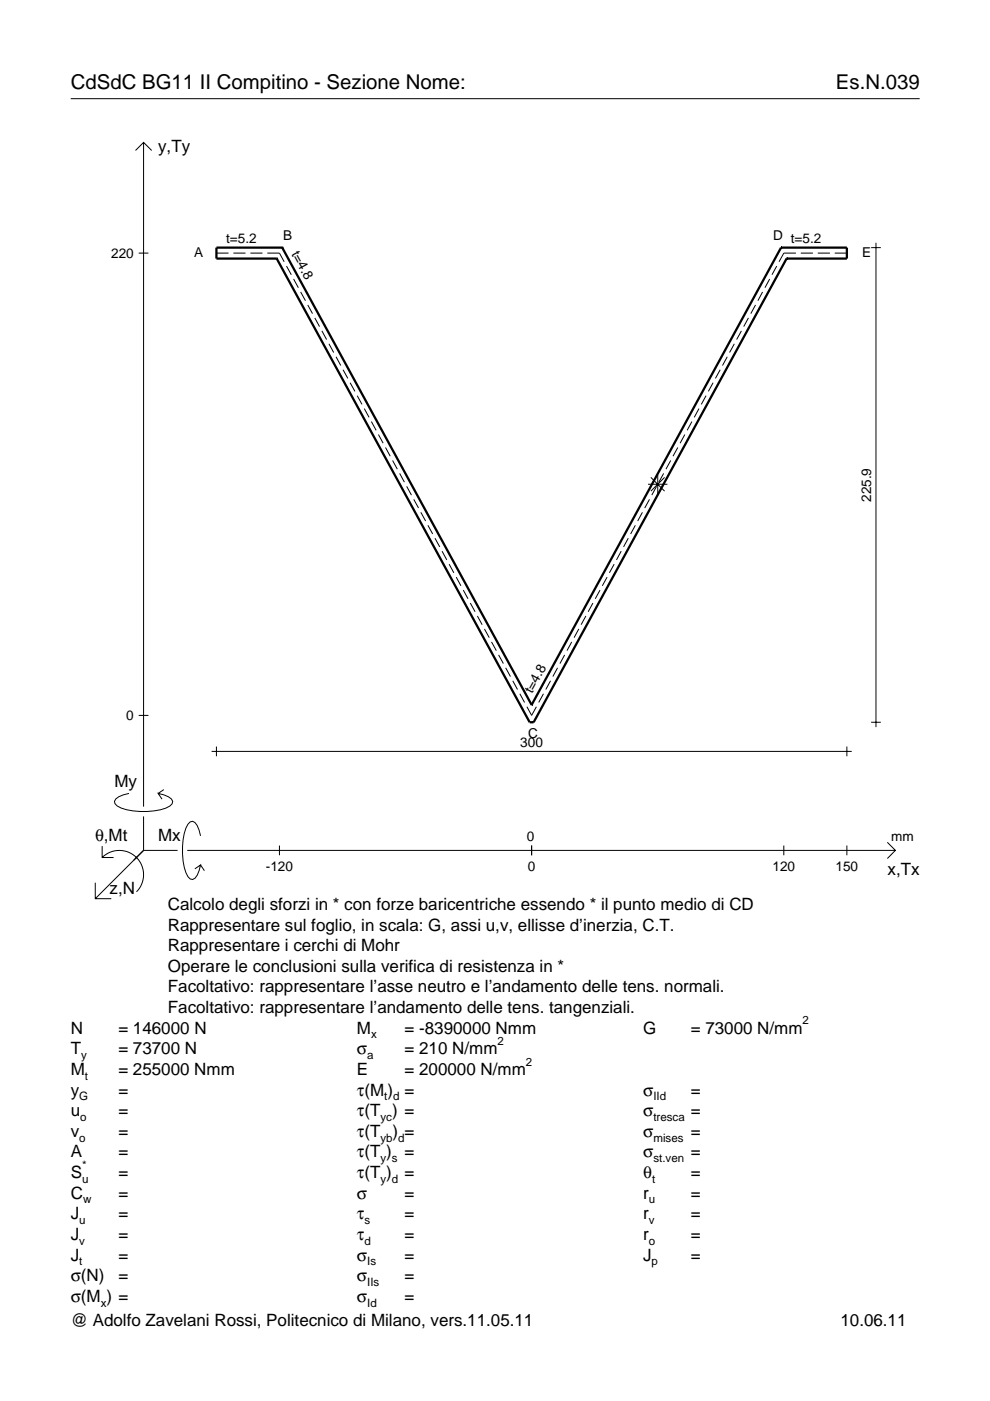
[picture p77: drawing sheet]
<svg xmlns="http://www.w3.org/2000/svg" width="210mm" height="297mm" viewBox="0 0 210 297" stroke-linecap="round" stroke-linejoin="round" font-family="sans-serif">
<defs><g id="words">
<g font-size="4.3">
<text x="15" y="18.9">CdSdC BG11 II Compitino - Sezione Nome:</text>
<text x="177.2" y="18.9">Es.N.039</text>
</g>
<g font-size="3.6">
<text x="33.5" y="32.3">y,Ty</text>
<text x="24.3" y="166.9">My</text>
<text x="20.1" y="178.2">θ,Mt</text>
<text x="33.5" y="178.2">Mx</text>
<text x="188.2" y="185.5">x,Tx</text>
<text x="23.2" y="189.6">z,N</text>
<text x="35.6" y="192.9">Calcolo degli sforzi in * con forze baricentriche essendo * il punto medio di CD</text>
<text x="35.6" y="197.3">Rappresentare sul foglio, in scala: G, assi u,v, ellisse d’inerzia, C.T.</text>
<text x="35.6" y="201.7">Rappresentare i cerchi di Mohr</text>
<text x="35.6" y="206">Operare le conclusioni sulla verifica di resistenza in *</text>
<text x="35.6" y="210.4">Facoltativo: rappresentare l’asse neutro e l’andamento delle tens. normali.</text>
<text x="35.6" y="214.8">Facoltativo: rappresentare l’andamento delle tens. tangenziali.</text>
<text x="15" y="219.2">N</text>
<text x="25.1" y="219.2">= 146000 N</text>
<text x="75.7" y="219.2">M</text>
<text x="85.8" y="219.2">= -8390000 Nmm</text>
<text x="136.4" y="219.2">G</text>
<text x="146.5" y="219.2">= 73000 N/mm</text>
<text x="15" y="227.9">M</text>
<text x="15" y="223.5">T</text>
<text x="25.1" y="223.5">= 73700 N</text>
<text x="25.1" y="227.9">= 255000 Nmm</text>
<text x="75.7" y="223.5">σ</text>
<text x="75.7" y="227.9">E</text>
<text x="85.8" y="223.5">= 210 N/mm</text>
<text x="85.8" y="227.9">= 200000 N/mm</text>
<text x="15" y="232.3">y</text>
<text x="25.1" y="232.3">=</text>
<text x="75.7" y="232.3">τ(M ) =</text>
<text x="136.4" y="232.3">σ</text>
<text x="146.5" y="232.3">=</text>
<text x="15" y="236.7">u</text>
<text x="25.1" y="236.7">=</text>
<text x="75.7" y="236.7">τ(T ) =</text>
<text x="136.4" y="236.7">σ</text>
<text x="146.5" y="236.7">=</text>
<text x="15" y="241">v</text>
<text x="15" y="245.4">A</text>
<text x="25.1" y="241">=</text>
<text x="25.1" y="245.4">=</text>
<text x="75.7" y="245.4">τ(T )</text>
<text x="75.7" y="241">τ(T</text>
<text x="83.3" y="241">) =</text>
<text x="85.8" y="245.4">=</text>
<text x="136.4" y="241">σ</text>
<text x="136.4" y="245.4">σ</text>
<text x="146.5" y="241">=</text>
<text x="146.5" y="245.4">=</text>
<text x="15" y="249.8">S</text>
<text x="25.1" y="249.8">=</text>
<text x="75.7" y="249.8">τ(T )</text>
<text x="85.8" y="249.8">=</text>
<text x="136.4" y="249.8">θ</text>
<text x="146.5" y="249.8">=</text>
<text x="15" y="254.2">C</text>
<text x="25.1" y="254.2">=</text>
<text x="75.7" y="254.2">σ</text>
<text x="85.8" y="254.2">=</text>
<text x="136.4" y="254.2">r</text>
<text x="146.5" y="254.2">=</text>
<text x="15" y="258.5">J</text>
<text x="15" y="262.9">J</text>
<text x="25.1" y="258.5">=</text>
<text x="25.1" y="262.9">=</text>
<text x="75.7" y="258.5">τ</text>
<text x="75.7" y="262.9">τ</text>
<text x="85.8" y="258.5">=</text>
<text x="85.8" y="262.9">=</text>
<text x="136.4" y="258.5">r</text>
<text x="136.4" y="262.9">r</text>
<text x="146.5" y="258.5">=</text>
<text x="146.5" y="262.9">=</text>
<text x="15" y="267.3">J</text>
<text x="25.1" y="267.3">=</text>
<text x="75.7" y="267.3">σ</text>
<text x="85.8" y="267.3">=</text>
<text x="136.4" y="267.3">J</text>
<text x="146.5" y="267.3">=</text>
<text x="15" y="271.7">σ(N)</text>
<text x="25.1" y="271.7">=</text>
<text x="75.7" y="271.7">σ</text>
<text x="85.8" y="271.7">=</text>
<text x="15" y="281.2">@ Adolfo Zavelani Rossi, Politecnico di Milano, vers.11.05.11</text>
<text x="15" y="276">σ(M ) =</text>
<text x="75.7" y="276">σ</text>
<text x="85.8" y="276">=</text>
<text x="178.2" y="281.2">10.06.11</text>
</g>
<g font-size="2.9">
<text x="47.9" y="51.5">t=5.2</text>
<text x="60" y="50.9">B</text>
<text x="61.7" y="53.8" transform="rotate(61 61.7 53.8)">t=4.8</text>
<text x="163.9" y="50.9">D t=5.2</text>
<text x="23.6" y="54.7">220</text>
<text x="41.2" y="54.6">A</text>
<text x="182.8" y="54.6">E</text>
<text x="184.7" y="106.4" transform="rotate(-90 184.7 106.4)">225.9</text>
<text x="112.8" y="147.2" transform="rotate(-61 112.8 147.2)">t=4.8</text>
<text x="26.8" y="152.7">0</text>
<text x="110.3" y="158.3">300</text>
<text x="112" y="156.4">C</text>
<text x="111.7" y="178.2">0</text>
<text x="189" y="178.2">mm</text>
<text x="56.4" y="184.7">-120</text>
<text x="111.9" y="184.7">0</text>
<text x="163.8" y="184.7">120</text>
<text x="177.2" y="184.7">150</text>
</g>
<g font-size="2.4">
<text x="78.7" y="220.2">x</text>
<text x="105.5" y="221.5">2</text>
<text x="170.2" y="217.2">2</text>
<text x="17.2" y="224.5">y</text>
<text x="77.9" y="224.5">a</text>
<text x="111.5" y="225.9">2</text>
<text x="16.8" y="233.3">G</text>
<text x="18" y="228.9">t</text>
<text x="81.5" y="233.3">t d</text>
<text x="138.5" y="233.3">IId</text>
<text x="17" y="237.7">o</text>
<text x="80.7" y="237.7">yc</text>
<text x="138.5" y="237.7">tresca</text>
<text x="16.8" y="242">o</text>
<text x="80.7" y="242">yb d</text>
<text x="138.5" y="242">mises</text>
<text x="17.4" y="250.8">u</text>
<text x="17.4" y="247.8">*</text>
<text x="80.7" y="246.4">y s</text>
<text x="80.7" y="250.8">y d</text>
<text x="138.2" y="250.8">t</text>
<text x="138.5" y="246.4">st.ven</text>
<text x="17.6" y="255.2">w</text>
<text x="137.6" y="255.2">u</text>
<text x="16.8" y="259.5">u</text>
<text x="16.8" y="263.9">v</text>
<text x="77.3" y="259.5">s</text>
<text x="77.3" y="263.9">d</text>
<text x="137.6" y="259.5">v</text>
<text x="137.6" y="263.9">o</text>
<text x="16.8" y="268.3">t</text>
<text x="77.9" y="268.3">Is</text>
<text x="138.2" y="268.3">p</text>
<text x="77.9" y="272.7">IIs</text>
<text x="21.4" y="277">x</text>
<text x="77.9" y="277">Id</text>
</g>
</g></defs>
<g fill="none" stroke="#000" stroke-width=".21">
<path d="M15 20.9h180M28.7 31.9l1.7-1.7 1.8 1.7M30.4 30.2v140.8M29.4 53.7h2.1M45.9 53.7h2.6M49.5 53.7h2.6M53.1 53.7h2.5M56.7 53.7h2.5l1.1 1.8M60.7 56.4l1.1 1.9M62.2 59.2l1.1 1.8M163.2 59.2l-1 1.8M164.7 56.4l-1 1.9"/>
<path d="M168.8 53.7h-2.6l-1 1.8M169.8 53.7h2.6M173.4 53.7h2.6M177 53.7h2.6M184.7 52.5h2.1M185.7 51.5v102.7M63.7 61.9l1.1 1.9M65.2 64.7l1.1 1.8M66.7 67.4l1 1.8M68.2 70.2l1 1.8M69.7 72.9l1 1.8M71.2 75.6l1 1.9"/>
<path d="M72.7 78.4l1 1.8M152.7 78.4l-1 1.8M154.2 75.6l-1 1.9M155.7 72.9l-1 1.8M157.2 70.2l-1 1.8M158.7 67.4l-1 1.8M160.2 64.7l-1 1.8M161.7 61.9l-1 1.9M74.2 81.1l1 1.9M75.7 83.9l1 1.8M77.2 86.6l1 1.9M78.7 89.4l1 1.8"/>
<path d="M80.2 92.1l1 1.9M81.7 94.9l1 1.8M83.2 97.6l1 1.9M142.2 97.6l-1 1.9M143.7 94.9l-1 1.8M145.2 92.1l-1 1.9M146.7 89.4l-1 1.8M148.2 86.6l-1 1.9M149.7 83.9l-1 1.8M151.2 81.1l-1 1.9M84.7 100.4l1 1.8M86.2 103.1l1 1.9"/>
<path d="M87.7 105.9l1 1.8M89.2 108.6l1 1.9M90.7 111.4l1 1.8M92.2 114.1l1 1.9M93.7 116.9l1 1.8M95.2 119.6l1 1.9M130.2 119.6l-1 1.9M131.7 116.9l-1 1.8M133.2 114.1l-1 1.9M134.7 111.4l-1 1.8M136.2 108.6l-1 1.9M137.4 102.7h4.1"/>
<path d="M137.7 105.9l-1 1.8M138 101.2l2.9 2.9M139.2 103.1l-1 1.9M139.5 100.6v4.1M140.7 100.4l-1 1.8M140.9 101.2l-2.9 2.9M96.7 122.4l1 1.8M98.2 125.1l1 1.9M99.7 127.9l1 1.8M101.2 130.6l1 1.9M102.7 133.4l1 1.8M104.2 136.1l1 1.8"/>
<path d="M105.7 138.9l1 1.8M119.7 138.9l-1 1.8M121.2 136.1l-1 1.8M122.7 133.4l-1 1.8M124.2 130.6l-1 1.9M125.7 127.9l-1 1.8M127.2 125.1l-1 1.9M128.7 122.4l-1 1.8M29.4 151.7h2.1M44.9 159.3h135.7M45.9 158.3v2M107.2 141.6l1 1.8"/>
<path d="M108.7 144.3l1 1.9M110.2 147.1l1 1.8M111.7 149.8l1 1.9 1-1.9M115.2 147.1l-1 1.8M116.7 144.3l-1 1.9M118.2 141.6l-1 1.8M179.6 158.3v2M184.7 153.1h2.1M21.7 179.4v2.4h2.4M27.3 168.2a3.6 3.6 0 0 0-3 1.7l.1 .5a5.6 5.6 0 0 0 3.8 1.5 13.4 13.4 0 0 0 7.8-1l.5-.5 .1-.5a3.6 3.6 0 0 0-3.1-1.7l.8 1.2M30.4 173.1v7.2M34.7 167.4l-1.2 .8"/>
<path d="M42.5 177.2a3.6 3.6 0 0 0-1.7-3.1l-.5 .2a5.7 5.7 0 0 0-1.5 3.7 13.3 13.3 0 0 0 1 7.9l.5 .5 .5 .1a3.6 3.6 0 0 0 1.7-3.1l-1.2 .8M59.2 179.3v2M112.7 179.3v2M166.2 179.3v2M179.6 179.3v2M188.1 178.6l1.7 1.7-1.7 1.7M20.2 187.2v3.3h3.4M21.7 181.8a5.1 5.1 0 0 1 7.2 0 5.1 5.1 0 0 1 0 7.3M30.4 180.3l-10.2 10.2M30.4 180.3h7.2M39.7 180.3h150.1M42.5 183.4l.8 1.2"/>
</g>
<path d="M58.7 54.8h.1M58.7 54.8l53.6 98.3h.8l53.7-98.3M59.8 52.5h.1M59.8 52.5h-13.9v2.3h12.8M59.8 52.5l52.9 97M165.6 52.5h.1M165.6 52.5h14v2.3h-12.8M165.6 52.5l-52.9 97M166.8 54.8h.1M112.7 149.5h.1" fill="none" stroke="#000" stroke-width=".48"/>
<use href="#words"/>
</svg>
